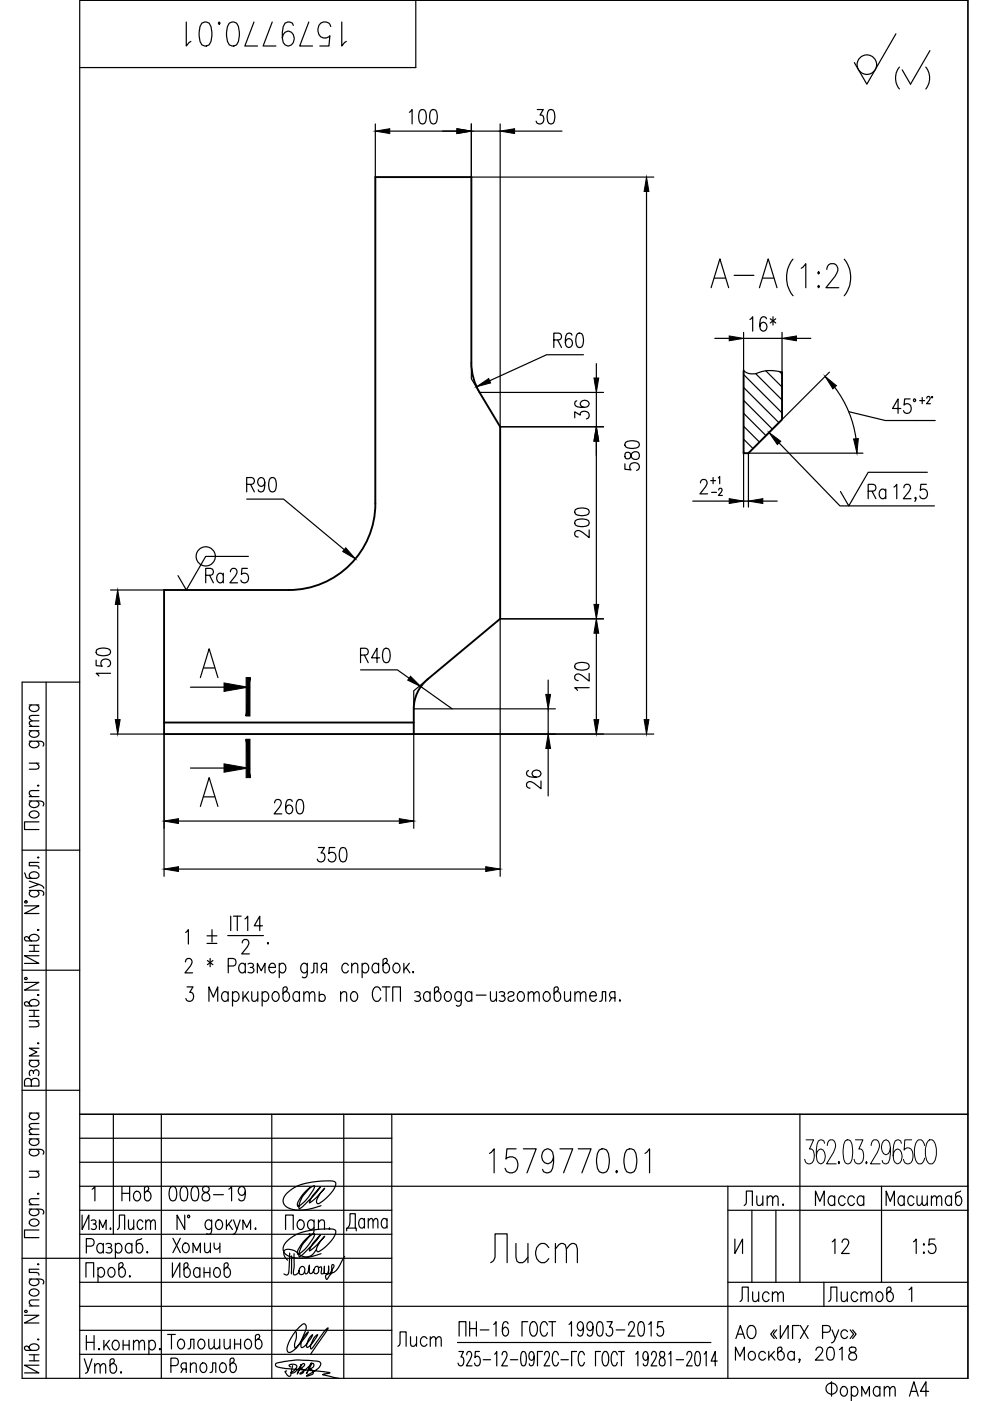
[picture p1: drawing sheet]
<svg xmlns="http://www.w3.org/2000/svg" width="210mm" height="297mm" viewBox="0 0 210 297" stroke-linecap="round" stroke-linejoin="round" font-family="sans-serif">
<defs><g id="words">
<g font-size="10.1">
<text x="149.6" y="62.1">А-А</text>
<text x="102.7" y="268.8">Лист</text>
</g>
<g font-size="8.8">
<text x="38.1" y="10.9">1579770.01</text>
<text x="102.7" y="249.8">1579770.01</text>
</g>
<text font-size="8.4" x="188.7" y="20.1">( )</text>
<text font-size="7.1" x="72.3" y="262.1">Дата</text>
<g font-size="6.6">
<text x="85.7" y="27.5">100</text>
<text x="112.5" y="27.5">30</text>
<text x="157.7" y="71.6">16*</text>
<text x="125.9" y="90" transform="rotate(-90 125.9 90)">36</text>
<text x="136.5" y="100.9" transform="rotate(-90 136.5 100.9)">580</text>
<text x="125.9" y="115.4" transform="rotate(-90 125.9 115.4)">200</text>
<text x="42.3" y="124.9">Ra</text>
<text x="24.3" y="144.6" transform="rotate(-90 24.3 144.6)">150</text>
<text x="125.9" y="147.5" transform="rotate(-90 125.9 147.5)">120</text>
<text x="56.8" y="173.9">260</text>
<text x="115.7" y="168.6" transform="rotate(-90 115.7 168.6)">26</text>
<text x="38.1" y="201.4">1 %%P .</text>
<text x="156.6" y="256.8">Лит.</text>
<text x="171.8" y="256.8">Масса</text>
<text x="186.6" y="256.8">Масштаб</text>
<text x="175.3" y="267.1">12</text>
<text x="35.3" y="272">Иванов</text>
<text x="155.6" y="277.3">Лист</text>
<text x="174.6" y="277.3">Листов</text>
<text x="83.3" y="286.8">Лист</text>
<text x="16.6" y="292.5">Утв.</text>
</g>
<g font-size="6.2">
<text x="182.7" y="106.9">Ra</text>
<text x="66" y="183.8">350</text>
<text x="24.7" y="255.8">Нов</text>
<text x="34.6" y="255.8">0008-19</text>
<text x="23.6" y="261.8">Лист</text>
<text x="35.3" y="266.7">Хомич</text>
<text x="34.2" y="287.2">Толошинов</text>
<text x="34.9" y="292.1">Ряполов</text>
</g>
<text font-size="4.4" x="149.6" y="103.7">+1</text>
</g></defs>
<path d="M79.6 37.5h20.3v39.4a12.2 12.2 0 0 0 1.8 6.3l4.3 7.3v40.7l-15.4 12.8a8.1 8.1 0 0 0-2.9 6.3v5.3h-52.9v-30.5h26.5a18.3 18.3 0 0 0 18.3-18.3zM157.7 78.6v17.5h1l7.1-7.2v-10M34.8 153.2h52.9" fill="none" stroke="#000" stroke-width=".4"/>
<g fill="none" stroke="#000" stroke-width=".25">
<path d="M88.2 .1v14.2h-71.3M190 7.2l-6.2 10.7-2.7-4.6M79.6 26.3v11.2M82.6 27.8h14.3M99.9 26.3v11.2h38.7M99.9 27.8h6.1M106 26.3v64.2h22M109.1 27.8h10.1M137.1 40.6v112M169.9 56.9l.9-1v5.1M173.6 57.6l.2 .3-.2 .2-.2-.2zM175.3 57.1a1.24 1.24 0 0 1 .8-1.2h.8a1.32 1.32 0 0 1 .5 2l-.3 .7-2 2.4h2.7"/>
<path d="M179 54.9a6.2 6.2 0 0 1 0 7.8M99.9 76.9v3.4l1.8 2.9h26.3M117.4 72.1h1.1a.74 .74 0 0 0 .6-.7 .74 .74 0 0 0-.6-.8h-1.1v3.1M118.2 72.1l.9 1.6M121.3 71.1a.65 .65 0 0 0-1.1-.3 2.86 2.86 0 0 0 0 2.7 .68 .68 0 0 0 1.1-.3 .87 .87 0 0 0-.1-1 .87 .87 0 0 0-1-.3l-.3 .8M122.4 70.8l.6-.2a1.49 1.49 0 0 1 .7 1.8l-.3 1.1-.6 .2a1.49 1.49 0 0 1-.7-1.8zM123.7 75.2h-7.8l-12.1 5.5M126.4 77.1v3M151.6 71.7h3M157.7 70.5v8.7M157.7 79.4l8.1 8.1M160.2 79.2l5.6 5.6"/>
<path d="M162.4 78.6l3.4 3.5M165.3 78.8l.5 .5M165.8 70.5v8.4a9.2 9.2 0 0 0-5.9 .4 2.77 2.77 0 0 1-2.2-.7M168.9 71.7h3M173.6 60.5l.2 .3-.2 .2-.2-.2zM175.9 78.9l-14.3 14.2M126.4 93.5v34.7M157.7 96.1v11.4M157.7 95.9l.2 .2M157.7 93.1l2 2M157.7 90.4l3.3 3.3M157.7 87.6l4.7 4.8"/>
<path d="M157.7 84.9l6.1 6.1M157.7 82.1l7.4 7.5M165.2 93.9l12.9 13.4h20M177 82.1a23 23 0 0 1 4.5 10.9M179.9 87.3l7.8 1.9h10.6M183 96.1h-24.3v11.4M191 86.6h-1.8l1.2-2v3M193 84.6h-1.2l-.1 1.3a.89 .89 0 0 1 1.1-.2 .89 .89 0 0 1 .4 1.1 .83 .83 0 0 1-.7 .8 .83 .83 0 0 1-.9-.5M195 84.9h1M195.5 84.3v1.3M196.5 84.4l.2-.3h.4l.1 .3-.2 .5-.6 .7h.9M197.5 84.1l.2 .1-.1 .1z"/>
<path d="M52.3 105.8h7.8l12.9 10.7M52.3 102.7h1.1a.74 .74 0 0 0 .5-.7 .74 .74 0 0 0-.5-.8h-1.1v3.1M52.7 118h-9.1l-4.1 7.1-1.8-3.1M53.1 102.7l.8 1.6M56.1 102.3a.82 .82 0 0 1-.8 .8 .97 .97 0 0 1-.7-1 .97 .97 0 0 1 .8-.9l.4 .2a2.59 2.59 0 0 1 0 2.7l-.6 .2-.3-.2-.2-.2M57.3 101.4l.6-.2a1.48 1.48 0 0 1 .7 1.8l-.4 1.1-.5 .2a1.49 1.49 0 0 1-.7-1.8zM146.9 106.2h7.7M157.7 106.2h1M161.7 106.2h3.1M191.6 103.4l.3-.6 .7-.1a.95 .95 0 0 1 .1 1.6l-1.2 1.4h1.7M194.2 105.6l-.1 .1-.1-.1 .1-.2a.64 .64 0 0 1-.1 .9M196.4 102.7h-1.2l-.1 1.3a.89 .89 0 0 1 1.1-.2 .89 .89 0 0 1 .4 1.1 .83 .83 0 0 1-.6 .8 .83 .83 0 0 1-1-.5"/>
<path d="M196.6 100.1h-12.5l-4.1 7.2-1.8-3.1M23.4 125.1h11.4M25 128.2v24.4M52.5 120.5h-1.2l-.1 1.3a.89 .89 0 0 1 1.1-.2 .89 .89 0 0 1 .4 1.1 .83 .83 0 0 1-.7 .9 .83 .83 0 0 1-.9-.6M76.4 138.9h1.1a.74 .74 0 0 0 .6-.7 .74 .74 0 0 0-.6-.8h-1.1v3.1M77.3 138.9l.8 1.6M80.5 139.5h-1.7l1.1-2.1v3.1M81.4 137.6l.6-.2a1.49 1.49 0 0 1 .7 1.8l-.3 1.2-.6 .1a1.49 1.49 0 0 1-.7-1.7zM126.4 134.3v18.3M128 131.2h-22v54.6M6.2 157.1l2.8 .2 .3 .3-.2 .6M6.2 154.9h2.1"/>
<path d="M6.2 154h2.1M6.2 149.5h2.1M6.7 157.1l-.5 .5a1.02 1.02 0 0 0 1 1 1.02 1.02 0 0 0 1.1-1l-.5-.5M6.7 154.9l-.5 .5a1.02 1.02 0 0 0 1 .9 1.02 1.02 0 0 0 1.1-.9l-.5-.5M6.7 149.5l-.5 .4a1.02 1.02 0 0 0 1 1 1.02 1.02 0 0 0 1.1-1l-.5-.4M8.3 152.8l-1.9 .2-.2 .4 .6 .6M8.3 151.7l-1.9 .1-.2 .5 .6 .5M9.8 144.6v147.6M16.9 144.6h-12.2v147.6h200.5v-292.1h-188.3v292.1M23.4 155.6h11.4v30.2M40.4 145.7h7.1M42.5 143.7l1.8-6.2 1.9 6.2"/>
<path d="M43.2 141.6h2.3M76.4 142h7.9l2.4 1.8M89.2 145.6l6.7 4.7M90.6 144l-2.9 2.5v3.8h30.1M116.2 144.2v3M116.2 150.3v5.3M116.2 158.7v10.1M138.6 155.6h-50.9v20M6.2 169.8l2.8 .1 .3 .4-.2 .6M6.2 168.9h2.1M6.2 161.8h2.1M6.4 172.3a1.09 1.09 0 0 1 1.1-.3 1.09 1.09 0 0 1 .8 .9 1.08 1.08 0 0 1-1.2 .5 1.08 1.08 0 0 1-.9-.9z"/>
<path d="M6.7 169.8l-.5 .5a1.02 1.02 0 0 0 1 .9 1.02 1.02 0 0 0 1.1-.9l-.5-.5M7.7 161.8l.6 .6-.2 .6-1.9 .1M8 166.6l.1-.1 .2 .1-.2 .1zM8.3 174.3h-3.1v1.6h3.1M8.3 167.6l-1.9 .1-.2 .6 .6 .6M37.8 174.1h46.9M40.4 162.8h7.1M42.5 171l1.8-6.1 1.9 6.1M43.2 168.9h2.3M4.7 180.3h12.2M5.2 192.1h3.1l-3.1 1.6h3.1M5.2 185.1l.4 1 2.1 .1a.65 .65 0 0 0 .6-.6 .65 .65 0 0 0-.5-.6 1.02 1.02 0 0 0-1.6 .8l.5 .4"/>
<path d="M6.2 199a1.02 1.02 0 0 1 1-.9 1.02 1.02 0 0 1 1.1 .9l-.6 .5h-2.2l-.3-.4v-.3l.4-.2 .3 .1 .8 .8M6.2 188.8l2.8 .1 .3 .4-.2 .5M6.2 186.8l2.1 .7-2.1 .7M6.7 188.8l-.5 .5a1.02 1.02 0 0 0 1 .9 1.02 1.02 0 0 0 1.1-.9l-.5-.5M8 197.2l.1-.2 .2 .2-.2 .1zM8 181.8l.1-.1 .2 .1-.2 .1zM8.3 187.5l.5 .2 .5 .6M8.3 182.9h-2.1v.7l1.9 .1 .2 .4M37.8 184.3h65.2M4.7 205.7h12.2M5.2 208.3h3.1l-3.1 1.6h3.1M6.2 212.8a1.03 1.03 0 0 1 1-.9 1.03 1.03 0 0 1 1.1 .9l-.6 .5h-2.2l-.3-.4v-.3l.4-.2 .3 .1 .7 .8"/>
<path d="M6.2 200.4h2.1M6.2 201.7h2.1M6.2 216.4h2.1M6.2 214.2h2.1M6.2 215.5h2.1M7.2 214.2v1.3M7.2 200.4v1.3M7.7 216.4l.6 .6-.2 .6-1.9 .1M8 211l.1-.2 .2 .2-.2 .1zM8.3 202.6h-3.1l3.1 1.7h-3.1M39.3 203.9l.3-.5 .6-.2a.95 .95 0 0 1 .2 1.6l-1.2 1.5h1.6M39.6 209.2h1.3l-.7 1.2h.4a.96 .96 0 0 1 .4 1.4 .96 .96 0 0 1-1.5 .2l-.1-.3"/>
<path d="M44 203.7l1.1 .8M44.3 212.3v-3.1l.9 2.2 1-2.2v3.1M44.6 203.2v1.8M45.1 203.7l-1.1 .8M48.4 210.7l-.5-.4a1.02 1.02 0 0 0-.9 1 1.02 1.02 0 0 0 .9 1l.5-.4M48.4 210.3v2M48.4 204.8h1a.83 .83 0 0 0 .7-.8 .83 .83 0 0 0-.7-.8h-1v3.1M49.3 210.7l.5-.4a1.02 1.02 0 0 1 .9 1 1.02 1.02 0 0 1-.9 1l-.5-.4M49.3 210.3v3M51.5 210.3v2M52 211.1l.8 1.2M52 204.7a.68 .68 0 0 0-.6-.5 .68 .68 0 0 0-.7 .5 .93 .93 0 0 0 0 1.1 .93 .93 0 0 0 1.1 .3l.2-.3"/>
<path d="M52 204.2v2.1M52.6 204.4a.73 .73 0 0 1 1.2 .3l-.2 .3-.5 .1M52.7 210.3l-1.2 1.4M53.4 210.3l.1 1.8 .6 .2 .6-.6M53.4 205.1a.59 .59 0 0 1 .5 .6 .59 .59 0 0 1-.5 .6l-.8-.2M54.6 206.3v-2.1l.8 1.6 .8-1.6v2.1M54.7 210.3v2M55.6 210.7l.4-.4a1.02 1.02 0 0 1 1 1 1.02 1.02 0 0 1-1 1l-.4-.4M55.6 210.3v3M57 205.1h1.4a.68 .68 0 0 0-.4-.8 .68 .68 0 0 0-.9 .4 1.02 1.02 0 0 0 .8 1.6l.5-.5M58 210.4l.3-.1a1.02 1.02 0 0 1 .9 1 1.02 1.02 0 0 1-.9 1 1.2 1.2 0 0 1-.3-1.9zM59.2 204.7a.68 .68 0 0 1 .7-.5 .68 .68 0 0 1 .6 .5 1.02 1.02 0 0 1-.8 1.6l-.5-.5"/>
<path d="M59.2 204.2v3.1M60.5 210.3a1.02 1.02 0 0 1 .9 1 1.02 1.02 0 0 1-.9 1l-.5-.6v-2.2l.4-.3h.3l.2 .5-.1 .3-.8 .7M63.5 210.7l-.5-.4a1.03 1.03 0 0 0-.9 1 1.03 1.03 0 0 0 .9 1l.5-.4M63.5 210.3v2M64.4 210.8l.6-.5 .5 .1 .1 1.9M64.4 210.3v2M65.2 204.7l-.3-.3a.65 .65 0 0 0-1 .3 1.02 1.02 0 0 0 .8 1.6l.5-.5M65.2 204.2l-.2 2.8-.3 .3-.6-.2M65.6 210.8l.6-.5 .4 .1 .1 1.9M66 206.3l.4-.2 .1-1.9h.7v2.1M67.7 211.1a.75 .75 0 0 1 1.2 .1 .75 .75 0 0 1-.4 1.1h-.5l-.3-.3M67.7 210.3v2"/>
<path d="M68.5 205.5l-.4 .8M69.2 205.5h-.7l-.2-.1a.68 .68 0 0 1 .2-1.2h.7v2.1M72.2 210.8l.6-.5 .6 .1 .1 1.9M72.2 210.3v2M73.9 204.7a.68 .68 0 0 0-.7-.5 .68 .68 0 0 0-.6 .5 1.02 1.02 0 0 0 .8 1.6l.5-.5M74.6 204.8l.6-.6 .5 .2 .2 1.9M74.6 204.2v2.1M74.7 210.4l.2-.1a1.02 1.02 0 0 1 .9 1 1.02 1.02 0 0 1-.9 1 1.2 1.2 0 0 1-.2-1.9zM76.8 204.7a.68 .68 0 0 1 .6-.5 .68 .68 0 0 1 .7 .5 1.02 1.02 0 0 1-.9 1.6l-.4-.5M76.8 204.2v3.1M80.3 204.7a.68 .68 0 0 0-.7-.5 .68 .68 0 0 0-.6 .5 .93 .93 0 0 0-.1 1.1 .93 .93 0 0 0 1.1 .3l.3-.3M80.3 204.2v2.1"/>
<path d="M80.7 210a.82 .82 0 0 0-.8-.8 .82 .82 0 0 0-.8 .8 1.93 1.93 0 0 0 .6 2.3 .87 .87 0 0 0 1-.7M81.1 209.2h1.6M81.7 204.2a1.02 1.02 0 0 1 .9 1 1.02 1.02 0 0 1-.9 1.1l-.5-.6v-2.2l.4-.3h.3l.2 .5-.1 .2-.8 .8M81.9 209.2v3.1M83.3 212.3v-3.1h1.6v3.1M83.7 204.4a.65 .65 0 0 1 1 .3 1.02 1.02 0 0 1-.8 1.6 1.19 1.19 0 0 1-.2-1.9zM85.6 204.2v2.1M86.1 205.1l.8 1.2M86.8 204.2l-1.2 1.5M87.6 206l.1 .1-.1 .2-.1-.2zM87.9 210.4a.73 .73 0 0 1 1.2 .3l-.4 .4h-.3M88.7 211.1a.6 .6 0 0 1 .5 .6 .6 .6 0 0 1-.5 .6l-.8-.2"/>
<path d="M91.2 210.7l-.5-.4a1.02 1.02 0 0 0-.9 1 1.02 1.02 0 0 0 .9 1l.5-.4M91.2 210.3v2M92.6 210.3a1.03 1.03 0 0 1 .9 1 1.03 1.03 0 0 1-.9 1l-.5-.6v-2.2l.4-.3h.3l.2 .5-.1 .3-.8 .7M94.6 210.4l.2-.1a1.02 1.02 0 0 1 .9 1 1.02 1.02 0 0 1-.9 1 1.2 1.2 0 0 1-.2-1.9zM97.8 210.7l-.5-.4a1.02 1.02 0 0 0-.9 1 1.02 1.02 0 0 0 .9 1l.5-.4M97.8 210.3l-.1 2.7-.4 .3-.5-.1M100 210.7l-.4-.4a1.02 1.02 0 0 0-1 1 1.02 1.02 0 0 0 1 1l.4-.4M100 210.3v2M101 211h2M104 210.3l.1 1.8 .6 .2 .6-.6M105.3 210.3v2M105.8 210.4a.73 .73 0 0 1 1.2 .3l-.3 .4h-.4"/>
<path d="M106.7 211.1a.6 .6 0 0 1 .4 .6 .6 .6 0 0 1-.4 .6l-.9-.2M107.7 210.7a.67 .67 0 0 1 .6-.5 .67 .67 0 0 1 .7 .5l-.4 .4-.5 .2a.56 .56 0 0 0-.3 .8 .73 .73 0 0 0 1.2-.2M110 210.4l.3-.1a1.02 1.02 0 0 1 .9 1 1.02 1.02 0 0 1-.9 1 1.2 1.2 0 0 1-.3-1.9zM112 210.8l.6-.5 .5 .1 .1 1.9M112 210.3v2M113.2 210.8l.5-.5 .5 .1 .1 1.9M115.5 210.4l.2-.1a1.02 1.02 0 0 1 1 1 1.02 1.02 0 0 1-1 1 1.2 1.2 0 0 1-.2-1.9zM117.9 210.3a1.02 1.02 0 0 1 1 1 1.02 1.02 0 0 1-1 1l-.4-.6v-2.2l.3-.3h.4l.2 .5-.1 .3-.8 .7M119.7 210.3l.1 1.8 .6 .2 .6-.6M121 210.3v2M121.9 210.8l.6-.5 .4 .1 .2 1.9M121.9 210.3v2"/>
<path d="M123.1 210.8l.5-.5 .5 .1 .1 1.9M125 211.1h1.4a.68 .68 0 0 0-.4-.8 .68 .68 0 0 0-.9 .4 1.02 1.02 0 0 0 .9 1.6l.4-.4M127.1 212.3l.5-.2 .1-1.8h.7v2M129.7 211.6l-.5 .7M130.4 211.6h-.7l-.2-.2a.68 .68 0 0 1 .2-1.1h.7v2M131.4 212l.2 .1-.2 .2-.1-.2zM4.7 231.2h12.2M6.2 236h2.1M6.2 224.8h2.1M6.6 229.2a.74 .74 0 0 0-.7-.6 .74 .74 0 0 0-.7 .6v1.1h3.1v-1.1a.83 .83 0 0 0-.8-.6 .83 .83 0 0 0-.9 .6v1.1M6.6 224.8a.68 .68 0 0 0-.4 .6 .68 .68 0 0 0 .4 .7 1.03 1.03 0 0 0 1.7-.8l-.5-.5M6.7 236l-.5 .5a1.02 1.02 0 0 0 1 .9 1.02 1.02 0 0 0 1.1-.9l-.5-.5"/>
<path d="M7.1 227.3a.6 .6 0 0 1 .6-.5 .6 .6 0 0 1 .6 .5l-.2 .8M7.1 227.6v-.3l-.5-.4a.73 .73 0 0 0-.2 1.2M8 221.2l.1-.1 .2 .1-.2 .1zM8.3 239.4l-1.9 .1-.2 .5 .6 .5M8.3 238.2l-1.9 .1-.2 .5 .6 .6M8.3 222.2h-2.1l1.6 .9-1.6 .8h2.1M16.9 236.2h188.3M24 236.2v25.5M34.2 236.2v56M57.6 236.2v56M72.9 236.2v56M83.1 236.2v56"/>
<path d="M169.6 236.2v35.7M6.2 256.4l2.8 .1 .3 .3-.2 .6M6.2 243.7l2.8 .1 .3 .3-.2 .6M6.2 255.4h2.1M6.2 248.3h2.1M6.2 241.5h2.1M6.2 240.5h2.1M6.4 258.8a1.09 1.09 0 0 1 1.1-.3 1.09 1.09 0 0 1 .8 .9 1.08 1.08 0 0 1-1.2 .6 1.08 1.08 0 0 1-.9-1zM6.7 256.4l-.5 .4a1.02 1.02 0 0 0 1 1 1.02 1.02 0 0 0 1.1-1l-.5-.4M6.7 243.7l-.5 .4a1.02 1.02 0 0 0 1 1 1.02 1.02 0 0 0 1.1-1l-.5-.4M6.7 241.5l-.5 .4a1.02 1.02 0 0 0 1 1 1.02 1.02 0 0 0 1.1-1l-.5-.4M7.7 248.3l.6 .6-.2 .6-1.9 .1"/>
<path d="M8 253.1l.1-.1 .2 .1-.2 .1zM8.3 254.1l-1.9 .2-.2 .5 .6 .6M16.9 251.5h188.3M16.9 246.4h66.2M16.9 241.3h66.2M16.9 256.6h66.2M17.4 257.6v3.1l1.4-3.1v3.1M19.3 258.8a.61 .61 0 0 1 1.1 .3l-.1 .3-.5 .1M19.5 252.1l.6-.5v3M20.1 259.5a.62 .62 0 0 1 .4 .6 .62 .62 0 0 1-.4 .6l-.8-.2M39.2 257.6v3.1l-1.7-3.1v3.1M44.9 259.1a.68 .68 0 0 0-.7-.5 .68 .68 0 0 0-.6 .5 1.02 1.02 0 0 0 .8 1.6l.5-.5"/>
<path d="M44.9 258.6l-.1 2.8-.4 .3-.6-.2M46 258.8l.3-.2a1.02 1.02 0 0 1 .9 1.1 1.02 1.02 0 0 1-.9 1 1.21 1.21 0 0 1-.3-1.9zM48 258.6v2.1M48.5 259.5l.8 1.2M49.2 258.6l-1.2 1.5M49.5 258.6l.7 2.1 .7-2.1M63.3 258.8a.65 .65 0 0 1 1.1 .3 1.02 1.02 0 0 1-.8 1.6 1.2 1.2 0 0 1-.3-1.9zM65.6 251.8a8.3 8.3 0 0 0-2.5 3.4v.1a.3 .3 0 0 0-.1 .3 .3 .3 0 0 0 .3 .2 9.3 9.3 0 0 0 3.4-4.4h-.1a5.8 5.8 0 0 0-3.2 4.8h.2l.6-.4 2.2-2.2 1.5-2-1 1.2a4.6 4.6 0 0 0-1.3 2.2l1.5-1.1 1.7-2a6.2 6.2 0 0 0-1.7 2.9 .39 .39 0 0 0 .3 .4 .39 .39 0 0 0 .4-.1 6.5 6.5 0 0 0 3.4-4.3l-.5-.3a17.3 17.3 0 0 0-8.2 1.2 3.8 3.8 0 0 0-2.5 3 2.52 2.52 0 0 0 2.7 1.8 12.4 12.4 0 0 0 5.4-.9M66.6 259.1a.67 .67 0 0 0-.6-.5 .67 .67 0 0 0-.7 .5 1.02 1.02 0 0 0 .8 1.6l.5-.5M66.6 258.6l-.1 2.8-.4 .3-.5-.2M67.5 259.2l.6-.6 .6 .2 .1 1.9M67.5 258.6v2.1"/>
<path d="M154.3 256.6h50.9M154.3 251.5v40.7M159.4 256.6v15.3M164.5 256.6v15.3M186.9 251.5v20.4M4.7 266.8h78.4M5.2 278.9h3.1l-3.1 1.6h3.1M6.2 271.2l2.8 .1 .3 .3-.2 .6M6.2 276.9h2.1M6.4 273.6a1.09 1.09 0 0 1 1.1-.3 1.09 1.09 0 0 1 .8 .9 1.08 1.08 0 0 1-1.2 .6 1.08 1.08 0 0 1-.9-.9zM6.7 271.2l-.5 .4a1.02 1.02 0 0 0 1 1 1.02 1.02 0 0 0 1.1-1l-.5-.4M8 268.1l.1-.2 .2 .2-.2 .1z"/>
<path d="M8.3 260.8h-3.1v1.6h3.1M8.3 275.6l-1.9 .1-.2 .6 .6 .6M8.3 269.1h-2.1v.7l1.9 .1 .2 .5M16.9 277h188.3M16.9 271.9h66.2M16.9 261.7h66.2M18.2 270.8v-3.1h1.7v3.1M18.3 264.2h1.1a.83 .83 0 0 0 .6-.8 .83 .83 0 0 0-.6-.8h-1.1v3.1M20.8 269.2a.68 .68 0 0 1 .6-.5 .68 .68 0 0 1 .7 .5 1.02 1.02 0 0 1-.9 1.6l-.4-.5M20.8 268.7v3.1M21.1 260.7v-2.1l.7 1.6 .7-1.6v2.1M21.9 264.1l-.5-.5a1.02 1.02 0 0 0-.9 1 1.02 1.02 0 0 0 .9 1.1l.5-.5"/>
<path d="M21.9 263.6v2.1M22.5 263.8a.74 .74 0 0 1 1.2 .3l-.4 .4h-.3M23.2 268.9a.82 .82 0 0 1 1 .1 .82 .82 0 0 1 .2 .9 .82 .82 0 0 1-.9 .9 1.19 1.19 0 0 1-.3-1.9zM23.3 264.5a.6 .6 0 0 1 .5 .6 .6 .6 0 0 1-.5 .6l-.8-.2M24.5 264.1a.68 .68 0 0 1 .6-.5 .68 .68 0 0 1 .6 .5 1.02 1.02 0 0 1-.8 1.6l-.4-.5M24.5 263.6v3.1M25.7 268.7a1.02 1.02 0 0 1 .9 1.1 1.02 1.02 0 0 1-.9 1l-.5-.6v-2.2l.3-.3h.4l.2 .5-.1 .2-.8 .8M27.5 270.5l.1 .1-.1 .2-.1-.2zM28 264.1a.68 .68 0 0 0-.7-.5 .68 .68 0 0 0-.6 .5 .92 .92 0 0 0-.1 1.1 .92 .92 0 0 0 1.1 .3l.3-.3M28 263.6v2.1M30.1 262.6l-1.1 .4-.1 2.1a.66 .66 0 0 0 .6 .6 .66 .66 0 0 0 .7-.5 .93 .93 0 0 0 0-1.1 .93 .93 0 0 0-1.1-.3l-.2 .3M31.2 265.4l.1 .1-.1 .2-.1-.2z"/>
<path d="M50.2 260.7l-.2 .6-.6 .4M51.5 260.7v-2.1l.8 1.6 .8-1.6v2.1M54.2 260.4l.1 .1-.1 .2-.1-.2zM60.5 260.7v-3.1h1.7v3.1M61.4 265.7l-.1 2.5a2.87 2.87 0 0 1-.4 2.1h-.2l-.5-.2M61.8 266.3v3.8M62.3 265.8l.1 2.6-.2 1.2a.51 .51 0 0 0 .2 .7 .51 .51 0 0 0 .7-.3l.3-.4a.94 .94 0 0 1 .8-1.1l.2 .1a1.04 1.04 0 0 1 0 1.5 .59 .59 0 0 1-.8 .1 .59 .59 0 0 1-.2-.8M65.6 262a8.3 8.3 0 0 0-2.5 3.3l.1 .7a8.1 8.1 0 0 0 3.5-4.4h-.1a5.9 5.9 0 0 0-3.2 4.8h.2l.6-.4 2.2-2.3 1.5-1.9-1 1.2a4.5 4.5 0 0 0-1.3 2.2l1.5-1.1 1.7-2a6.2 6.2 0 0 0-1.7 2.9 .39 .39 0 0 0 .3 .4 .39 .39 0 0 0 .4-.2 6.4 6.4 0 0 0 3.4-4.2l-.5-.4a17.3 17.3 0 0 0-8.2 1.3 3.8 3.8 0 0 0-2.5 3 2.3 2.3 0 0 0 2.5 1.8 11.4 11.4 0 0 0 5.6-.9M66.6 269.2a.57 .57 0 0 0 .3 .9 .57 .57 0 0 0 .7-.8l-.1-.3a.43 .43 0 0 0-.3-.5 .43 .43 0 0 0-.5 .4l-.1 .2a.9 .9 0 0 1-.8 .9l-.2-.3v-1.5a2.37 2.37 0 0 1-.7 1.9l-.2-.1-.1-.4M67 265a2.35 2.35 0 0 1-4.1 .4 2.1 2.1 0 0 0-2.7-.2v.5l.1 .6 .7 .9M69.8 260.4l.2 .1-.2 .2-.1-.2zM73.1 266.4l-.7 1.2a3.5 3.5 0 0 1-3.1 2.6l-.3 .3 .1 .5a.24 .24 0 0 0 .2 .3 .24 .24 0 0 0 .2-.3l.4-.6a1.83 1.83 0 0 0 .4-1.9 .29 .29 0 0 1 .5-.3 .29 .29 0 0 1-.1 .5l-.4 .6a.58 .58 0 0 1-.6 .7v-1.5l-.1 .9a.48 .48 0 0 1-.2 .6 .48 .48 0 0 1-.7-.3l.1-1.2v1.3l-.3 .2a.28 .28 0 0 1-.3 .1 .28 .28 0 0 1-.1-.4v-1.1l-.6 .2"/>
<path d="M154.3 271.9h50.9M155.8 262.7v3.1l1.6-3.1v3.1M192.7 273.5l.6-.6v3M193.7 263.3l.6-.6v3.1M195.9 263.7l.1 .2-.1 .1-.1-.1zM195.9 265.5l.1 .1-.1 .2-.1-.2zM198.2 262.7h-1.1l-.2 1.3a.89 .89 0 0 1 1.1-.2 .89 .89 0 0 1 .4 1.1 .83 .83 0 0 1-.6 .9 .83 .83 0 0 1-1-.6M6.2 285.8a1.03 1.03 0 0 1 1-.9 1.03 1.03 0 0 1 1.1 .9l-.6 .5h-2.2l-.3-.3v-.4l.4-.2 .3 .1 .8 .8M6.2 287.2h2.1M6.2 288.5h2.1M7.2 287.2v1.3M8 284l.1-.1 .2 .1-.2 .1z"/>
<path d="M8.3 289.5h-3.1l3.1 1.6h-3.1M16.9 287.1h66.2M16.9 282.1h66.2M18.3 283.2v3M18.3 284.6h1.6M19.9 283.2v3M22 284.2v2M23.2 284.2l-1.2 1.4M24.1 284.3a.65 .65 0 0 1 1.1 .3 1.02 1.02 0 0 1-.8 1.6 1.2 1.2 0 0 1-.3-1.9zM26.1 284.2v2M27.4 284.2v2M28.3 284.8l.6-.6 .5 .1 .1 1.9"/>
<path d="M28.3 284.2v2M29.5 284.8l.6-.6 .4 .1 .1 1.9M31.6 284.6a.68 .68 0 0 1 .6-.5 .68 .68 0 0 1 .7 .5 1.02 1.02 0 0 1-.9 1.6l-.4-.4M31.6 284.2v3M61.6 289.8l-.3-.2a1 1 0 0 1 1.6 .2l-.5 .8-.8 .4 .1 .1a2.77 2.77 0 0 0 2.1-1.7v-.1l-.8 2 .3-.7a2.13 2.13 0 0 1 1-1.5l.2 .1a1.06 1.06 0 0 1-.8 .9 .62 .62 0 0 1 .7 .7 .62 .62 0 0 1-.8 .5v-.1a7 7 0 0 0 2.4-2.2l-1 2.2 1.1-2a.35 .35 0 0 1 .5 .1 .35 .35 0 0 1-.1 .5l-.5 .3-.5 .1 .8 .4a.54 .54 0 0 1 .1 .7 .54 .54 0 0 1-.6 .2l-.8 .3 2.4-1.6 .5-.6a.67 .67 0 0 0 0-.8 .67 .67 0 0 0-.8-.2 18.8 18.8 0 0 0-8.7 .6 .54 .54 0 0 0 .6 .7l1.4 .2 9.4 .9 .2 .1-1.6 .4 3.4 .7M62 289.5l-.5 2.3-.4-.1-.6-.8 .3-.2M62.8 282.4l-.1 1.7a1.75 1.75 0 0 0-.1 1.7h.1a9.3 9.3 0 0 0 2.2-4.4v-.4a.52 .52 0 0 0-.5-.4 .52 .52 0 0 0-.5 .4 9.5 9.5 0 0 0-3.1 5.1 .62 .62 0 0 0 .4 .7 .62 .62 0 0 0 .8-.3l.7-.6 1.4-1.6 .8-1.1 .5-.8a3.5 3.5 0 0 0-1.5 3.3h.1a5.6 5.6 0 0 0 2.3-2.7 3 3 0 0 0-1.2 2.6 3.5 3.5 0 0 0 1.8-1.8l.5-.8a3.5 3.5 0 0 0-1.5 3l.4-.3 2.4-3.4 .9-.8-.6 1.1-3.2 4.5M97 284.6h53.7M97.3 286.5h1l-.6 1.2h.3a1.24 1.24 0 0 1-.2 1.9 .56 .56 0 0 1-.7-.6M97.3 283.3v-3.1h1.5v3.1M99 287.3v-.5l.3-.3a.73 .73 0 0 1 .7 .4 .73 .73 0 0 1-.1 .8l-1 1.9h1.2M99.6 280.2v3.1"/>
<path d="M99.6 281.7h1.4M101 280.2v3.1M101.7 286.5h-.9l-.1 1.3a.53 .53 0 0 1 .9-.1 1.32 1.32 0 0 1-.3 1.9 .57 .57 0 0 1-.7-.6M101.8 282h1.9M102.4 288.3h1.6M104.7 280.8l.5-.6v3.1M104.9 287.1l.4-.6v3.1M106.5 287.3v-.5l.3-.3a.73 .73 0 0 1 .7 .4 .73 .73 0 0 1-.1 .8l-1 1.9h1.2M107.7 280.7l-.1-.3-.3-.2-.5 .2a3.3 3.3 0 0 0 0 2.7l.3 .2a.98 .98 0 0 0 .7-1 .98 .98 0 0 0-.7-.9l-.3 .1-.3 .8M108.2 288.3h1.6M110.6 286.7l.5-.2a1.69 1.69 0 0 1 .5 1.8l-.3 1.2-.4 .1a1.69 1.69 0 0 1-.5-1.8zM111.9 280.2h-1.2v3.1"/>
<path d="M112.7 280.4l.2-.2a.96 .96 0 0 1 1 1.2 2.01 2.01 0 0 1-.6 1.9 .95 .95 0 0 1-1-1.2 2.28 2.28 0 0 1 .4-1.7zM113.3 287.6l-.3 .7-.3 .1a1.04 1.04 0 0 1-.6-.9 1.04 1.04 0 0 1 .6-1l.3 .2a3.3 3.3 0 0 1 0 2.8l-.4 .1-.3-.1-.1-.3M115 286.5h-1v3.1M115.4 287.3l.1-.5 .3-.3a.73 .73 0 0 1 .7 .4 .73 .73 0 0 1-.1 .8l-1 1.9h1.2M116.1 281l-.1-.3a.69 .69 0 0 0-.8-.5 2.13 2.13 0 0 0 0 3.1 .78 .78 0 0 0 .9-.7M116.4 280.2h1.4M117.1 280.2v3.1M118.4 287.3a.62 .62 0 0 0-.6-.8 .62 .62 0 0 0-.6 .8l-.1 .4a2.16 2.16 0 0 0 .5 1.9 .68 .68 0 0 0 .8-.7M118.9 288.3h1.6M120.6 280.8l.6-.6v3.1M122.2 286.5h-1v3.1M123.7 281.2a.77 .77 0 0 1-.7 .9 1.01 1.01 0 0 1-.6-1 1.01 1.01 0 0 1 .7-.9l.3 .2a2.89 2.89 0 0 1 0 2.7l-.5 .2-.3-.2-.1-.3"/>
<path d="M123.9 287.3a.63 .63 0 0 0-.6-.8 .63 .63 0 0 0-.6 .8l-.1 .4a2.16 2.16 0 0 0 .5 1.9 .69 .69 0 0 0 .8-.7M125.7 281.2l-.1 .5-.5 .4a.98 .98 0 0 1-.7-.9 .98 .98 0 0 1 .7-1l.3 .2a2.98 2.98 0 0 1 0 2.7l-.5 .2-.3-.2-.1-.3M126.8 280.4l.5-.2a1.56 1.56 0 0 1 .6 1.8l-.3 1.1-.5 .2a1.56 1.56 0 0 1-.6-1.8zM127.3 286.5h-1v3.1M128 286.7l.2-.2a.7 .7 0 0 1 .8 .8l.1 .4a2.16 2.16 0 0 1-.6 1.9 .69 .69 0 0 1-.8-.7v-.5a2.51 2.51 0 0 1 .3-1.7zM128.7 280.2h1.1l-.6 1.2h.3a1.05 1.05 0 0 1 .4 1.1 1.05 1.05 0 0 1-.9 .8l-.3-.2-.2-.4M130.6 282h1.9M130.9 287.3a.62 .62 0 0 0-.6-.8 .62 .62 0 0 0-.6 .8l-.1 .4a2.16 2.16 0 0 0 .5 1.9 .68 .68 0 0 0 .8-.7M131.1 286.5h1.3M131.8 286.5v3.1M133.3 281l.1-.5a.67 .67 0 0 1 .9-.1 .67 .67 0 0 1 .1 1l-1.2 1.9h1.4M134.8 287.1l.4-.6v3.1"/>
<path d="M135.5 280.4l.5-.2a1.58 1.58 0 0 1 .6 1.8l-.3 1.1-.5 .2a1.58 1.58 0 0 1-.6-1.8zM137.4 287.6l-.2 .7-.3 .1a1.03 1.03 0 0 1-.6-.9 1.03 1.03 0 0 1 .6-1l.3 .2a3.3 3.3 0 0 1 0 2.8l-.5 .1-.2-.1-.1-.3M137.6 280.8l.5-.6v3.1M138.1 287.3l.1-.5 .3-.3h.3l.3 .3a1.43 1.43 0 0 1-.2 1.3l-.9 1.5h1.3M140 286.7a.76 .76 0 0 0 .5 1.1 1.01 1.01 0 0 1 .1 1.8h-.4a1.04 1.04 0 0 1-.4-1.1 1.04 1.04 0 0 1 .9-.8 .62 .62 0 0 0 .1-.9 .62 .62 0 0 0-.8-.1zM140.5 280.2h-1l-.1 1.3a.7 .7 0 0 1 1.2 .2 .95 .95 0 0 1 0 1.1 .95 .95 0 0 1-1.1 .3l-.2-.4M141.8 287.1l.4-.6v3.1M143.4 288.3h1.5M145.6 287.3v-.2a.57 .57 0 0 1 .7-.6l.3 .3a1.43 1.43 0 0 1-.2 1.3l-.9 1.5h1.3M147.6 286.7l.4-.2a1.72 1.72 0 0 1 .5 1.8l-.2 1.2-.5 .1a1.67 1.67 0 0 1-.5-1.8zM149.3 287.1l.4-.6v3.1M152.1 288.6h-1.3l.8-2.1v3.1"/>
<path d="M155.9 288.4v-2.8l1 2 .9-2v2.8M156 283.8l1-2.8 .9 2.8M156.4 282.9h1.2M158.9 281.2l.2-.2a1.24 1.24 0 0 1 1.2 1.7 .95 .95 0 0 1-1 1.1 .95 .95 0 0 1-.9-1.1 1.81 1.81 0 0 1 .5-1.5zM159 286.7a.9 .9 0 0 1 1.2 .5 .9 .9 0 0 1-.6 1.2 .94 .94 0 0 1-1-.7 .94 .94 0 0 1 .4-1zM162.3 286.9a.84 .84 0 0 0-1.2-.1 .84 .84 0 0 0-.1 1.2 .71 .71 0 0 0 .6 .4 .71 .71 0 0 0 .7-.4M163 286.5v1.9M163.5 287.3l.8 1.1M164.1 282l-.7 .9 .7 .9M164.2 286.5l-1.2 1.3M164.7 282l-.8 .9 .8 .9M165.4 286.5a.92 .92 0 0 1 .9 1 .92 .92 0 0 1-.9 .9l-.5-.6v-1.9l.3-.3h.4l.2 .4-.1 .3-.8 .6"/>
<path d="M165.4 281v2.8l1.7-2.8v2.8M168.4 286.9a.83 .83 0 0 0-1.2-.1 .83 .83 0 0 0-.1 1.2l.1 .1a.67 .67 0 0 0 1.2-.1M168.4 286.5v1.9M169.5 281h-1.5v2.8M169.6 288.2l-.1 .2-.1-.2 .1-.1a.54 .54 0 0 1-.1 .8M169.7 281l1.6 2.8M171.3 281l-1.6 2.8M173 286.3l.2-.6 .8-.1a.81 .81 0 0 1 .1 1.5l-1.2 1.3h1.6M174.4 282.5h1.1a.73 .73 0 0 0 .6-.7 .73 .73 0 0 0-.6-.8h-1.1v2.8M175.6 285.7a.78 .78 0 0 1 1.2 .4 2.47 2.47 0 0 1-.3 2.1l-.5 .2a1.29 1.29 0 0 1-.8-1.6zM176.3 293v3M176.4 282l.7 1.8 .7-1.8"/>
<path d="M177.1 283.8l-.5 .8-.3 .1M178 286.1l.6-.5v2.8M178.5 294.1l.3-.1a1.02 1.02 0 0 1 .9 1 1.02 1.02 0 0 1-.9 1 1.2 1.2 0 0 1-.3-1.9zM179.7 282.3a.83 .83 0 0 0-1.2-.1 .83 .83 0 0 0-.1 1.2 .71 .71 0 0 0 .7 .4 .71 .71 0 0 0 .6-.4M180.2 285.7a.58 .58 0 0 0 .2 1 .97 .97 0 0 1 1.1 .4 .97 .97 0 0 1-.1 1.1 .94 .94 0 0 1-1.4-.4 1.03 1.03 0 0 1 1.1-1.1 .59 .59 0 0 0 .3-1l-.4-.1zM180.3 282l.7 .9-.7 .9M180.5 294.4l.5-.4a1.02 1.02 0 0 1 .9 1 1.02 1.02 0 0 1-.9 1l-.5-.4M180.5 294v3M180.8 282l.7 .9-.7 .9M182.7 296v-2l.8 1.6 .8-1.6v2M186.6 294.4l-.5-.4a1.02 1.02 0 0 0-1 1 1.02 1.02 0 0 0 1 1l.5-.4M186.6 294v2"/>
<path d="M187.5 294.6l.6-.6 .4 .1 .1 1.9M187.5 294v2M188.6 294.6l.6-.6 .5 .1 .1 1.9M192.8 296l1-3 .9 3M193.2 295h1.1M196.9 295h-1.7l1.1-2v3"/>
<circle cx="183.8" cy="13.7" r="2.07"/>
<circle cx="193.9" cy="84.9" r=".26"/>
<circle cx="43.6" cy="118" r="2.04"/>
<circle cx="5.5" cy="191.3" r=".26"/>
<circle cx="5.5" cy="207.5" r=".26"/>
<circle cx="40" cy="257.9" r=".26"/>
<circle cx="5.5" cy="278.1" r=".26"/>
<circle cx="176.3" cy="294.4" r="1.19"/>
</g>
<g fill="#000" stroke="#000" stroke-width=".21">
<path d="M79.6 27.8l3-.5v1zM96.9 27.3l3 .5-3 .5zM106 27.8l3.1-.5v1zM137.1 37.5l.5 3.1h-1zM154.6 71.2l3.1 .5-3.1 .5zM165.8 71.7l3.1-.5v1zM101 82l2.6-1.7 .4 .9zM126.4 90.5l.5 3h-1zM125.9 80.1h1l-.5 3.1zM163.1 91.7l2.4 1.9-.7 .7zM175 79.8l2.3 2-.7 .6zM181 93.1l1-.1-.3 3.1z"/>
<path d="M73.3 116.1l2 2.4-2.6-1.6zM154.6 105.7l3.1 .5-3.1 .6zM158.7 106.2l3-.5v1.1zM25 125.1l.5 3.1h-1.1zM126.4 131.2l.5 3.1h-1zM125.9 128.2h1l-.5 3zM24.4 152.6h1.1l-.5 3zM47.5 144.8l5.1 .9-5.1 .9zM87 143.4l2.2 2.2-2.8-1.4zM115.7 147.2h1l-.5 3.1zM116.2 155.6l.5 3.1h-1zM125.9 152.6h1l-.5 3z"/>
<path d="M136.6 152.6h1l-.5 3zM34.8 174.1l3-.5v1zM47.5 161.9l5.1 .9-5.1 .9zM84.7 173.6l3 .5-3 .5zM34.8 184.3l3-.5v1zM103 183.8l3 .5-3 .5z"/>
<path d="M52.2 156.7l.8 8.2v-8.2zM52.2 156.7l.8 8.2h-.8z"/>
<path d="M53 143.7v8.1h-.8zM52.2 143.7v8.1l.8-8.1z"/>
</g>
<g fill="none" stroke="#000" stroke-width=".21">
<path d="M170.9 241.7h1.6l-.9 1.9h.5a2.25 2.25 0 0 1 .1 2.9 .95 .95 0 0 1-1 .2 .95 .95 0 0 1-.6-.9M174.8 242.4l-.1-.5-.5-.2-.7 .2a7.3 7.3 0 0 0-.3 4.1l.3 .5 .6 .3a1.84 1.84 0 0 0 0-3.2l-.6 .2-.4 1.3M175.4 242.9a1.06 1.06 0 0 1 1.2-1.2 1.5 1.5 0 0 1 .4 1.9l-1.7 3.2h2M177.9 246.3l.1 .2-.1 .3-.2-.3zM179.2 241.9l.4-.2 .8 .2a6.2 6.2 0 0 1 0 4.6l-.5 .3-.7-.3a6.2 6.2 0 0 1 0-4.6zM181.4 241.7h1.6l-.9 1.9h.4a2.06 2.06 0 0 1-.3 3.2 .95 .95 0 0 1-1.1-1M183.7 246.3l.1 .2-.1 .3-.2-.3zM184.7 242.9a.92 .92 0 0 1 .4-1 .92 .92 0 0 1 1.1 0 2.08 2.08 0 0 1-.2 2.4l-1.4 2.5h2M188.8 243.4l-.4 1.2-.6 .2a1.85 1.85 0 0 1 0-3.1l.6 .2a5.6 5.6 0 0 1 0 4.6l-.8 .3-.4-.3-.2-.5M191.1 242.4l-.1-.5-.5-.2-.7 .2a7.3 7.3 0 0 0-.3 4.1l.3 .5 .6 .3a1.84 1.84 0 0 0 0-3.2l-.6 .2-.4 1.3M193.3 241.7h-1.5l-.1 2.1a.9 .9 0 0 1 1.4-.2 2.58 2.58 0 0 1 0 2.9 .94 .94 0 0 1-1 .2 .94 .94 0 0 1-.6-.9M196.1 242.9l-.2-.5a.99 .99 0 0 0-1.2-.7 4 4 0 0 0 0 5.1 1.16 1.16 0 0 0 1.4-1.2"/>
<path d="M196.8 241.9l.3-.2a1.16 1.16 0 0 1 1.3 1.2 3.8 3.8 0 0 1-.7 3.9 1.16 1.16 0 0 1-1.3-1.2 4.6 4.6 0 0 1 .4-3.7z"/>
</g>
<use href="#words"/>
</svg>
